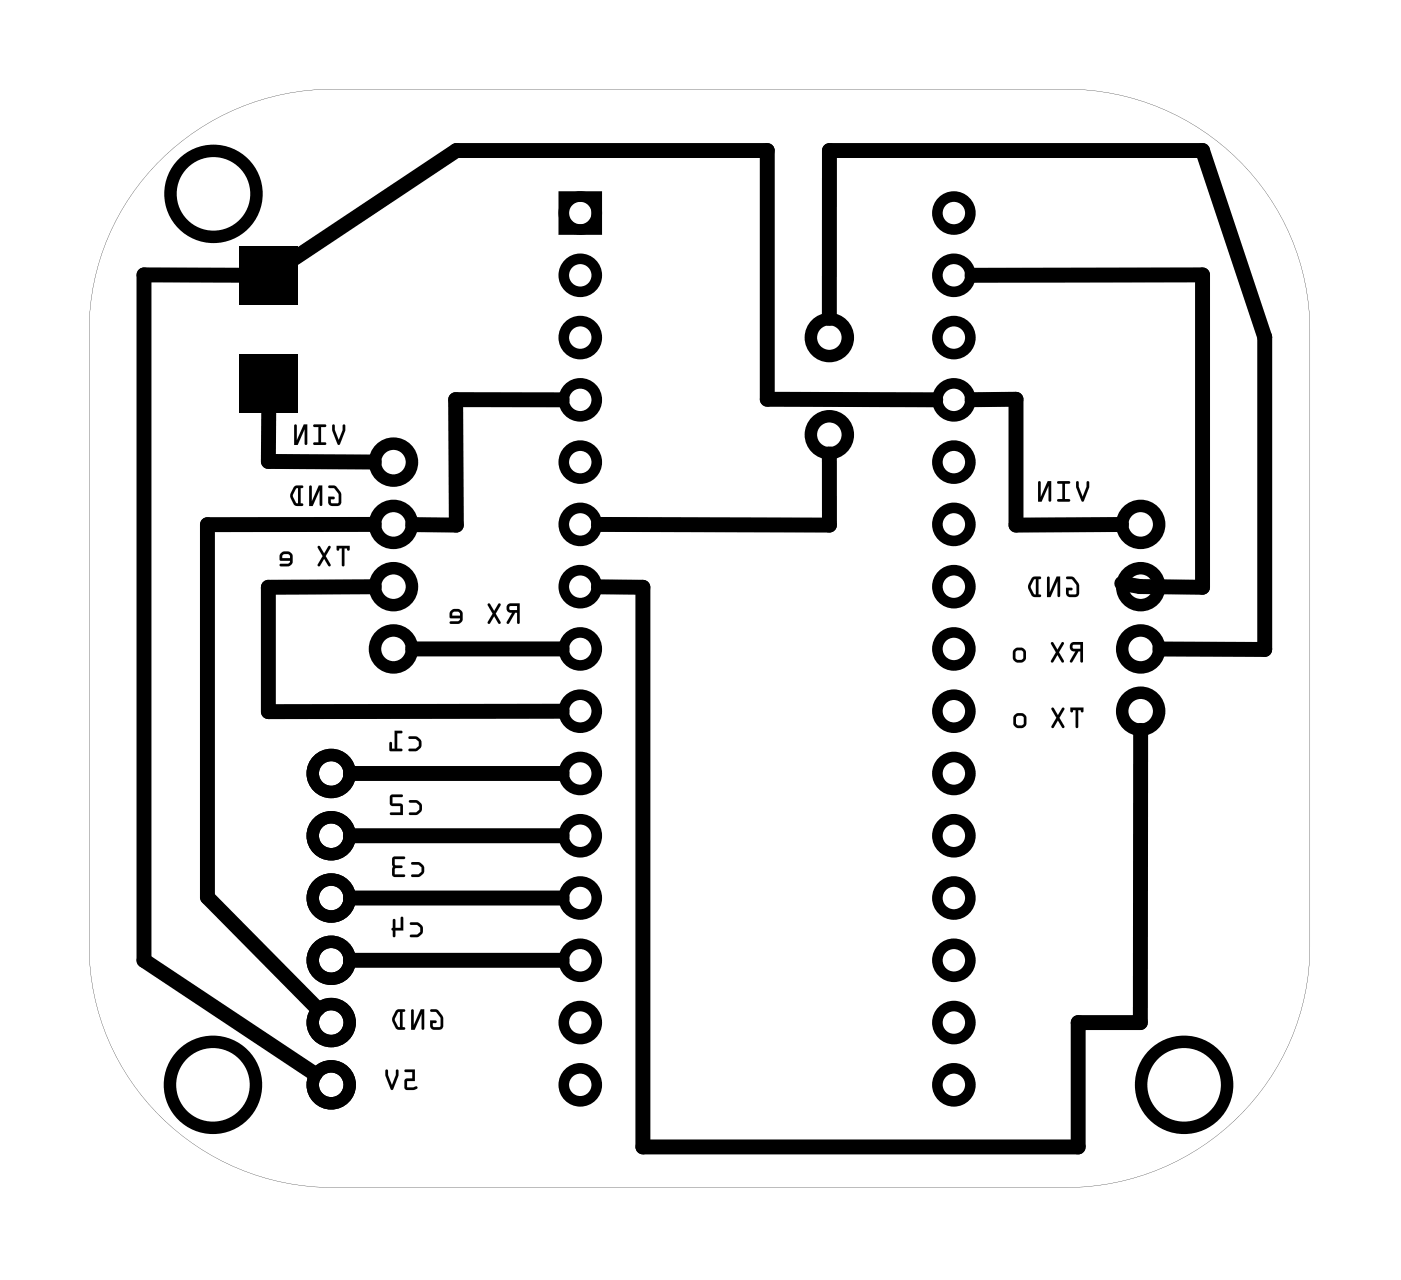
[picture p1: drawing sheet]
<svg xmlns="http://www.w3.org/2000/svg" width="57mm" height="52mm" viewBox="0 0 57 52" stroke-linecap="round" stroke-linejoin="round" font-family="sans-serif">
<g fill="#000">
<path d="M9.8 10h2.4v2.4h-2.4zM9.8 14.4h2.4v2.4h-2.4z"/>
<path d="M6.1 6.9a10 10 0 0 1 7.5-3.3h29.9a9.9 9.9 0 0 1 9.9 9.9v25.1a9.9 9.9 0 0 1-9.9 9.8h-29.9a9.9 9.9 0 0 1-10-9.8v-25.1a9.8 9.8 0 0 1 2.5-6.6zM6.2 7a9.8 9.8 0 0 0-2.6 6.5v25.1a9.9 9.9 0 0 0 10 9.8h29.9a9.9 9.9 0 0 0 9.9-9.8v-25.1a9.9 9.9 0 0 0-9.9-9.9h-29.9a10 10 0 0 0-7.4 3.4z"/>
<path d="M13.6 17.3l-.1 .3 .3 .5 .3-.5v-.3h-.1l-.2 .6-.1-.6zM13.6 17.3h.1l.1 .6 .2-.6h.1v.3l-.3 .5-.3-.5zM12.8 17.3v.1h.2v.6l-.2 .1h.5v-.1h-.2v-.6l.2-.1zM12.8 17.3h.5l-.2 .1v.6h.2v.1h-.5l.2-.1v-.6h-.2zM12 17.3v.9h.1l.3-.7v.6h.1v-.8h-.1l-.3 .7v-.6zM12 17.3l.1 .1v.6l.3-.7h.1v.8h-.1v-.6l-.3 .7h-.1z"/>
<path d="M13.6 17.3l-.1 .3 .3 .5 .3-.5v-.3h-.1l-.2 .6-.1-.6zM12.8 17.3v.1h.2v.6l-.2 .1h.5v-.1h-.2v-.6l.2-.1zM12 17.3v.9h.1l.3-.7v.6h.1v-.8h-.1l-.3 .7v-.6z"/>
<path d="M43.9 19.6v.3l.2 .5 .1 .1 .2-.6v-.2h-.1l-.1 .6-.2-.6zM43.9 19.6l.1 .1 .2 .6 .1-.6h.1v.2l-.2 .6-.1-.1-.2-.5zM43.1 19.6l.1 .1h.1v.7h-.2l.5 .1v-.1h-.2v-.7h.3zM43.1 19.6l.6 .1h-.3v.7h.2v.1l-.5-.1h.2v-.7h-.1zM42.4 19.6l-.1 .9h.2l.3-.7v.6v.1l.1-.9h-.2l-.2 .7v-.6zM42.4 19.6l.1 .1v.6l.2-.7h.2l-.1 .9v-.1v-.6l-.3 .7h-.2z"/>
<path d="M43.9 19.6v.3l.2 .5 .1 .1 .2-.6v-.2h-.1l-.1 .6-.2-.6zM43.1 19.6l.1 .1h.1v.7h-.2l.5 .1v-.1h-.2v-.7h.3zM42.4 19.6l-.1 .9h.2l.3-.7v.6v.1l.1-.9h-.2l-.2 .7v-.6z"/>
<path d="M13.4 19.8v.1h.2l.2 .3v.3h-.3v-.1h.1v-.1h-.2v.3h.4l.1-.1a.58 .58 0 0 0-.2-.6zM13.4 19.8h.3l.2 .3v.4l-.1 .1h-.3l-.1-.1v-.2h.3l-.2 .1v.1h.3v-.4l-.2-.2h-.2zM12.6 19.8v.8h.2l.2-.6v.6h.1v-.8h-.1l-.3 .6v-.5zM12.6 19.8l.1 .1v.5l.3-.6h.1v.8h-.1v-.6l-.2 .6h-.2zM12 19.9l-.2 .3 .1 .1 .1 .3h.3l.1-.1h-.1v-.6l.1-.1zM12 19.9l.4-.1-.1 .1v.6h.1l-.1 .1h-.3l-.1-.3-.1-.1zM12.1 19.9h.1v.6l-.3-.3zM12.1 19.9l-.2 .3 .3 .3v-.6z"/>
<path d="M13.4 19.8v.1h.2l.2 .3v.3h-.3v-.1h.1v-.1h-.2v.3h.4l.1-.1a.53 .53 0 0 0-.5-.7zM12.6 19.8v.8h.2l.2-.6v.6h.1v-.8h-.1l-.3 .6v-.5zM12 19.9a.5 .5 0 0 0 0 .7h.4l-.1-.1v-.6l.1-.1zM12.1 19.9h.1v.6l-.3-.3z"/>
<path d="M13.7 22.3l.1 .2 .1-.1v.6l.1 .1 .1-.7 .1 .1 .1-.2zM13.7 22.3h.6l-.1 .2-.1-.1-.1 .7-.1-.1v-.6l-.1 .1zM13 22.3l.2 .4-.2 .4h.1l.1-.3 .3 .3-.2-.4 .2-.4h-.1l-.2 .3zM13 22.3l.2 .3 .2-.3h.1l-.2 .4 .2 .4-.3-.3-.1 .3h-.1l.2-.4zM11.5 22.6l-.1 .3h.4v.1h-.4v.1h.4l.1-.2v-.3l-.2-.1zM11.5 22.6l.2-.1 .2 .1v.3l-.1 .2h-.4v-.1h.4v-.1h-.4zM11.5 22.6h.3v.2h-.3zM11.5 22.6v.2h.3v-.2z"/>
<path d="M13.7 22.3l.1 .2 .1-.1v.6l.1 .1 .1-.7 .1 .1 .1-.2zM13 22.3l.2 .4-.2 .4h.1l.1-.3 .3 .3-.2-.4 .2-.4h-.1l-.2 .3zM11.5 22.6l-.1 .3h.4v.1h-.4v.1h.4l.1-.2v-.3l-.2-.1zM11.5 22.6h.3v.2h-.3z"/>
<path d="M16.7 30.1l.3 .1 .1 .2-.1 .1-.3 .1h.3l.2-.1v-.3l-.2-.2zM16.7 30l.4 .1a.31 .31 0 0 1-.1 .5h-.3l.4-.2v-.2l-.4-.1zM16.1 29.8v.7h-.1l-.1-.2v.3h.5v-.1h-.2v-.6l.2-.1zM16.1 29.8h.3l-.2 .1v.6h.2v.1h-.5v-.3h.1v.2h.1z"/>
<path d="M16.7 30v.1h.3l.1 .2v.1l-.1 .1-.3 .1h.2a.31 .31 0 0 0 .3-.3 .31 .31 0 0 0-.3-.3zM16.1 29.8v.7h-.1v-.2h-.1v.3h.5v-.1h-.2v-.6l.2-.1z"/>
<path d="M16.7 32.7l.3 .1 .1 .2-.1 .1-.3 .1h.4l.1-.1v-.3l-.2-.2zM16.7 32.6l.4 .1a.31 .31 0 0 1 0 .5h-.4l.4-.2v-.2l-.4-.1zM15.9 32.4v.4l.4 .1v.2h-.3l-.1 .1h.5v-.4h-.4v-.3h.4v-.1zM15.9 32.4h.5v.1h-.4v.3h.4v.4h-.5l.1-.1h.3v-.2l-.4-.1z"/>
<path d="M16.7 32.6v.1h.3l.1 .2v.1l-.1 .1-.3 .1h.3a.31 .31 0 0 0 .2-.3 .31 .31 0 0 0-.2-.3zM15.9 32.4v.4l.4 .1v.2h-.3l-.1 .1h.5v-.4h-.4v-.3h.4v-.1z"/>
<path d="M16.7 37.6l.1 .1h.2l.1 .3-.1 .1-.3 .1h.4l.1-.1v-.3l-.2-.2zM16.7 37.6l.4 .1a.31 .31 0 0 1 0 .5h-.4l.4-.2v-.2l-.4-.1zM16 37.5v.4l.1 .3v-.2h.4l-.1-.6h-.1v.4h-.2v-.3zM16 37.5h.1v.3h.2v-.4h.2v.6h-.4v.2l-.1-.3z"/>
<path d="M16.7 37.6v.1h.3l.1 .1v.2l-.1 .1-.3 .1h.3a.31 .31 0 0 0 .3-.3 .31 .31 0 0 0-.3-.3zM16 37.5v.4l.1 .3v-.2h.4v-.6h-.2v.4h-.2v-.3z"/>
<path d="M16.8 35.2v.1h.3l.1 .2-.1 .2h-.3h.4l.1-.1v-.3l-.2-.1zM16.8 35.2h.4a.31 .31 0 0 1 0 .5h-.4l.4-.2v-.1l-.4-.1zM16 35v.7l.5 .1v-.1h-.4v-.3h.3l-.3-.1v-.3h.4zM16 35h.5h-.4v.3l.3 .1h-.3v.3h.4v.1l-.5-.1z"/>
<path d="M16.8 35.2v.1h.3l.1 .1v.2l-.1 .1h-.3v.1h.3a.31 .31 0 0 0 .2-.3 .31 .31 0 0 0-.2-.3zM16 35v.7l.5 .1v-.1h-.4v-.3h.3l-.3-.1v-.3h.4z"/>
<path d="M20.7 24.7a.2 .2 0 0 0 0 .2 .2 .2 0 0 0 .2 .1l-.2 .4h.1l.2-.4h.1v.4h.1v-.8zM20.7 24.7l.5-.1v.8h-.1v-.4l-.4 .4 .2-.4a.2 .2 0 0 1-.2-.1 .2 .2 0 0 1 0-.2zM20.8 24.7h.3v.2h-.3zM20.8 24.7v.2h.3v-.2zM19.9 24.6l.2 .4-.2 .4h.1l.2-.3 .2 .3-.2-.4 .2-.4h-.1l-.1 .3zM19.9 24.6l.3 .3 .1-.3h.1l-.2 .4 .2 .4-.2-.3-.2 .3h-.1l.2-.4zM18.4 24.9v.3l.4 .1h-.1h-.3v.1h.4l.1-.1-.1-.4-.1-.1zM18.4 24.9l.3-.1 .1 .1 .1 .4-.1 .1h-.4v-.1h.3h.1l-.4-.1zM18.5 25h.2l.1 .1h-.4zM18.5 25l-.1 .1h.4l-.1-.1z"/>
<path d="M20.7 24.7a.2 .2 0 0 0 0 .2 .2 .2 0 0 0 .2 .1l-.2 .4 .4-.4v.4h.1v-.8zM20.8 24.7h.3v.2h-.3zM19.9 24.6l.2 .4-.2 .4h.1l.2-.3 .2 .3-.2-.4 .2-.4h-.1l-.1 .3zM18.4 24.9v.3l.4 .1h-.1h-.3v.1h.4l.1-.1-.1-.4-.1-.1zM18.5 25h.2l.1 .1h-.4z"/>
<path d="M43.5 23.5v.1h.2l.2 .3v.3h-.3v-.1h.1v-.1h-.2v.3h.4l.1-.1a.58 .58 0 0 0-.2-.6zM43.5 23.5h.3l.2 .3v.4l-.1 .1h-.3h-.1v-.3h.3l-.2 .1v.1h.3v-.4l-.2-.2h-.2zM42.7 23.5v.9h.2l.2-.7v.6l.1 .1v-.9h-.1l-.3 .7v-.6zM42.7 23.5l.1 .1v.6l.3-.7h.1v.9l-.1-.1v-.6l-.2 .7h-.2zM42.1 23.6l-.2 .3 .1 .1 .1 .3 .3 .1 .1-.1-.1-.1v-.6l.1-.1zM42.1 23.6l.4-.1-.1 .1v.6l.1 .1-.1 .1-.3-.1-.1-.3-.1-.1zM42.2 23.6h.1v.6l-.3-.3zM42.2 23.6l-.2 .3 .3 .3v-.6z"/>
<path d="M43.5 23.5v.1h.2l.2 .3v.3h-.3v-.1h.1v-.1h-.2v.3l.4 .1 .1-.1a.53 .53 0 0 0-.5-.8zM42.7 23.5v.9h.2l.2-.7v.6l.1 .1v-.9h-.1l-.3 .7v-.6zM42.1 23.6a.5 .5 0 0 0 0 .7h.4l-.1-.1v-.6l.1-.1zM42.2 23.6h.1v.6l-.3-.3z"/>
<path d="M43.7 26.2a.2 .2 0 0 0 0 .3 .2 .2 0 0 0 .2 .1l-.3 .4h.1l.3-.4h.1v.4l.1-.8zM43.7 26.2h.5l-.1 .8v-.4l-.4 .4h-.1l.3-.4a.2 .2 0 0 1-.2-.1 .2 .2 0 0 1 0-.3zM43.8 26.3h.3v.2h-.3zM43.8 26.3v.2h.3v-.2zM42.9 26.2l.2 .4-.2 .4h.1l.1-.3 .3 .3-.2-.4 .2-.4h-.1l-.2 .3zM42.9 26.2l.2 .3 .2-.3h.1l-.2 .4 .2 .4-.3-.3-.1 .3h-.1l.2-.4zM41.3 26.7a.31 .31 0 0 0 .6 0 .31 .31 0 0 0-.6 0zM41.3 26.7a.31 .31 0 0 1 .6 0 .31 .31 0 0 1-.6 0zM41.5 26.6h.2v.3h-.3zM41.5 26.6l-.1 .3h.3v-.3z"/>
<path d="M43.7 26.2a.2 .2 0 0 0 0 .3 .2 .2 0 0 0 .2 .1l-.3 .4h.1l.4-.4v.4l.1-.8zM43.8 26.3h.3v.2h-.3zM42.9 26.2l.2 .4-.2 .4h.1l.1-.3 .3 .3-.2-.4 .2-.4h-.1l-.2 .3zM41.3 26.7a.31 .31 0 0 0 .6 0 .31 .31 0 0 0-.6 0zM41.5 26.6h.2v.3h-.3z"/>
<path d="M43.7 28.9v.2l.2-.1v.6l.1 .1v-.7l.2 .1v-.2zM43.7 28.9h.5v.2l-.2-.1v.7l-.1-.1v-.6l-.2 .1zM42.9 28.9l.2 .4-.2 .4h.1l.2-.3 .2 .3-.2-.4 .2-.4h-.1l-.1 .3zM42.9 28.9l.3 .3 .1-.3h.1l-.2 .4 .2 .4-.2-.3-.2 .3h-.1l.2-.4zM41.3 29.4a.31 .31 0 0 0 .6 0 .31 .31 0 0 0-.6 0zM41.3 29.4a.31 .31 0 0 1 .6 0 .31 .31 0 0 1-.6 0zM41.5 29.2l.3 .1-.1 .3-.3-.1zM41.5 29.2l-.1 .3 .3 .1 .1-.3z"/>
<path d="M43.7 28.9v.2l.2-.1v.6l.1 .1v-.7l.2 .1v-.2zM42.9 28.9l.2 .4-.2 .4h.1l.2-.3 .2 .3-.2-.4 .2-.4h-.1l-.1 .3zM41.3 29.4a.31 .31 0 0 0 .6 0 .31 .31 0 0 0-.6 0zM41.5 29.2l.3 .1-.1 .3-.3-.1z"/>
<path d="M16.5 43.6v.1h.3v.3h-.3v.4l.3 .1a.11 .11 0 0 0 .2-.1 .09 .09 0 0 0 0-.1l-.4 .1v-.3h.3v-.5zM16.5 43.6h.4v.5h-.3v.3l.4-.1v.1l-.4 .1-.1-.1v-.4h.3v-.3h-.3zM15.7 43.6v.3l.2 .5 .1 .1 .3-.6v-.2h-.1l-.2 .6-.2-.6zM15.7 43.6l.1 .1 .2 .6 .2-.6h.1v.2l-.3 .6-.1-.1-.2-.5z"/>
<path d="M16.5 43.6v.1h.3v.3h-.3v.4l.3 .1a.11 .11 0 0 0 .2-.1 .09 .09 0 0 0 0-.1l-.4 .1v-.3h.3v-.5zM15.7 43.6v.3l.2 .5 .1 .1 .3-.6v-.2h-.1l-.2 .6-.2-.6z"/>
<path d="M17.6 41.2v.1h.2l.2 .3-.1 .3h-.2v-.2h.1v-.1h-.3l.1 .4h.4l.1-.2a.58 .58 0 0 0-.2-.6zM17.6 41.2h.2l.3 .3v.3l-.1 .2h-.4v-.1l-.1-.3 .3 .1h-.1v.2l.3-.1-.1-.3-.1-.2h-.2zM16.8 41.2v.8h.1l.3-.6v.6h.1v-.8h-.1l-.3 .6v-.6zM16.8 41.2h.1v.6l.3-.6h.1v.8h-.1v-.6l-.3 .6h-.1zM16.2 41.2l-.2 .3v.2l.2 .3h.3v-.1h-.1v-.6l.1-.1zM16.2 41.2h.3l-.1 .1v.6h.1v.1h-.3l-.2-.3v-.2zM16.2 41.3h.1v.6l-.2-.3zM16.2 41.3l-.1 .3 .2 .3v-.6z"/>
<path d="M17.6 41.2v.1h.2l.2 .3-.1 .3h-.2v-.2h.1v-.1h-.3l.1 .4h.3l.2-.1a.53 .53 0 0 0-.5-.7zM16.8 41.2v.8h.1l.3-.6v.6h.1v-.8h-.1l-.3 .6v-.6zM16.2 41.2a.5 .5 0 0 0 0 .8h.3l-.1-.1v-.6l.1-.1zM16.2 41.3h.1v.6l-.2-.3z"/>
</g>
<g fill="none" stroke="#000" stroke-width=".51">
<circle cx="8.7" cy="7.9" r="1.75"/>
<circle cx="16.1" cy="18.9" r=".75"/>
<circle cx="33.8" cy="13.8" r=".75"/>
<circle cx="33.8" cy="17.7" r=".75"/>
<circle cx="13.5" cy="39.2" r=".75"/>
<circle cx="13.5" cy="36.6" r=".75"/>
<circle cx="13.5" cy="34.1" r=".75"/>
<circle cx="13.5" cy="31.6" r=".75"/>
<circle cx="16.1" cy="23.9" r=".75"/>
<circle cx="16.1" cy="26.5" r=".75"/>
<circle cx="16.1" cy="21.4" r=".75"/>
<circle cx="46.5" cy="26.5" r=".75"/>
<circle cx="46.5" cy="29" r=".75"/>
<circle cx="46.5" cy="23.9" r=".75"/>
<circle cx="46.5" cy="21.4" r=".75"/>
<circle cx="8.7" cy="44.3" r="1.75"/>
<circle cx="13.5" cy="44.3" r=".75"/>
<circle cx="13.5" cy="41.7" r=".75"/>
<circle cx="48.3" cy="44.3" r="1.75"/>
</g>
<g fill="none" stroke="#000" stroke-width=".43">
<path d="M23 8h1.3v1.4h-1.3z"/>
<circle cx="23.7" cy="8.7" r=".67"/>
<circle cx="23.7" cy="18.9" r=".67"/>
<circle cx="23.7" cy="16.3" r=".67"/>
<circle cx="23.7" cy="11.2" r=".67"/>
<circle cx="23.7" cy="13.8" r=".67"/>
<circle cx="38.9" cy="8.7" r=".67"/>
<circle cx="38.9" cy="18.9" r=".67"/>
<circle cx="38.9" cy="16.3" r=".67"/>
<circle cx="38.9" cy="11.2" r=".67"/>
<circle cx="38.9" cy="13.8" r=".67"/>
<circle cx="23.7" cy="29" r=".67"/>
<circle cx="23.7" cy="34.1" r=".67"/>
<circle cx="23.7" cy="36.6" r=".67"/>
<circle cx="23.7" cy="31.6" r=".67"/>
<circle cx="23.7" cy="39.2" r=".67"/>
<circle cx="23.7" cy="26.5" r=".67"/>
<circle cx="23.7" cy="23.9" r=".67"/>
<circle cx="23.7" cy="21.4" r=".67"/>
<circle cx="38.9" cy="31.6" r=".67"/>
<circle cx="38.9" cy="36.6" r=".67"/>
<circle cx="38.9" cy="29" r=".67"/>
<circle cx="38.9" cy="39.2" r=".67"/>
<circle cx="38.9" cy="34.1" r=".67"/>
<circle cx="38.9" cy="26.5" r=".67"/>
<circle cx="38.9" cy="21.4" r=".67"/>
<circle cx="38.9" cy="23.9" r=".67"/>
<circle cx="23.7" cy="41.7" r=".67"/>
<circle cx="23.7" cy="44.3" r=".67"/>
<circle cx="38.9" cy="44.3" r=".67"/>
<circle cx="38.9" cy="41.7" r=".67"/>
</g>
<g fill="none" stroke="#000" stroke-width=".61">
<path d="M9.7 11.2h-3.8v28l7 4.6M11 16.9l-.1 1.9h4.4M12 10.5l6.6-4.4h12.7v10.2h6.9M22.9 16.3h-4.3v5.1h-1.8M33.8 13v-6.9h15.3l2.5 7.6v12.8h-4.3M33.8 18.5v2.9h-9.4M39.7 16.3h1.7v5.1h4.3M39.7 11.2h9.4v12.8l-2.6-.1-.7-.1M10.9 24v5h12M14.3 39.2h8.6M14.3 36.6h8.6M14.3 34.1h8.6"/>
<path d="M14.3 31.6h8.6M15.3 23.9l-4.4 .1M15.3 21.4h-6.8v15.2l4.5 4.6M16.8 26.5h6.1M24.4 23.9l1.8 .1v22.8h17.8v-5.1h2.5v-11.9"/>
</g>
</svg>
